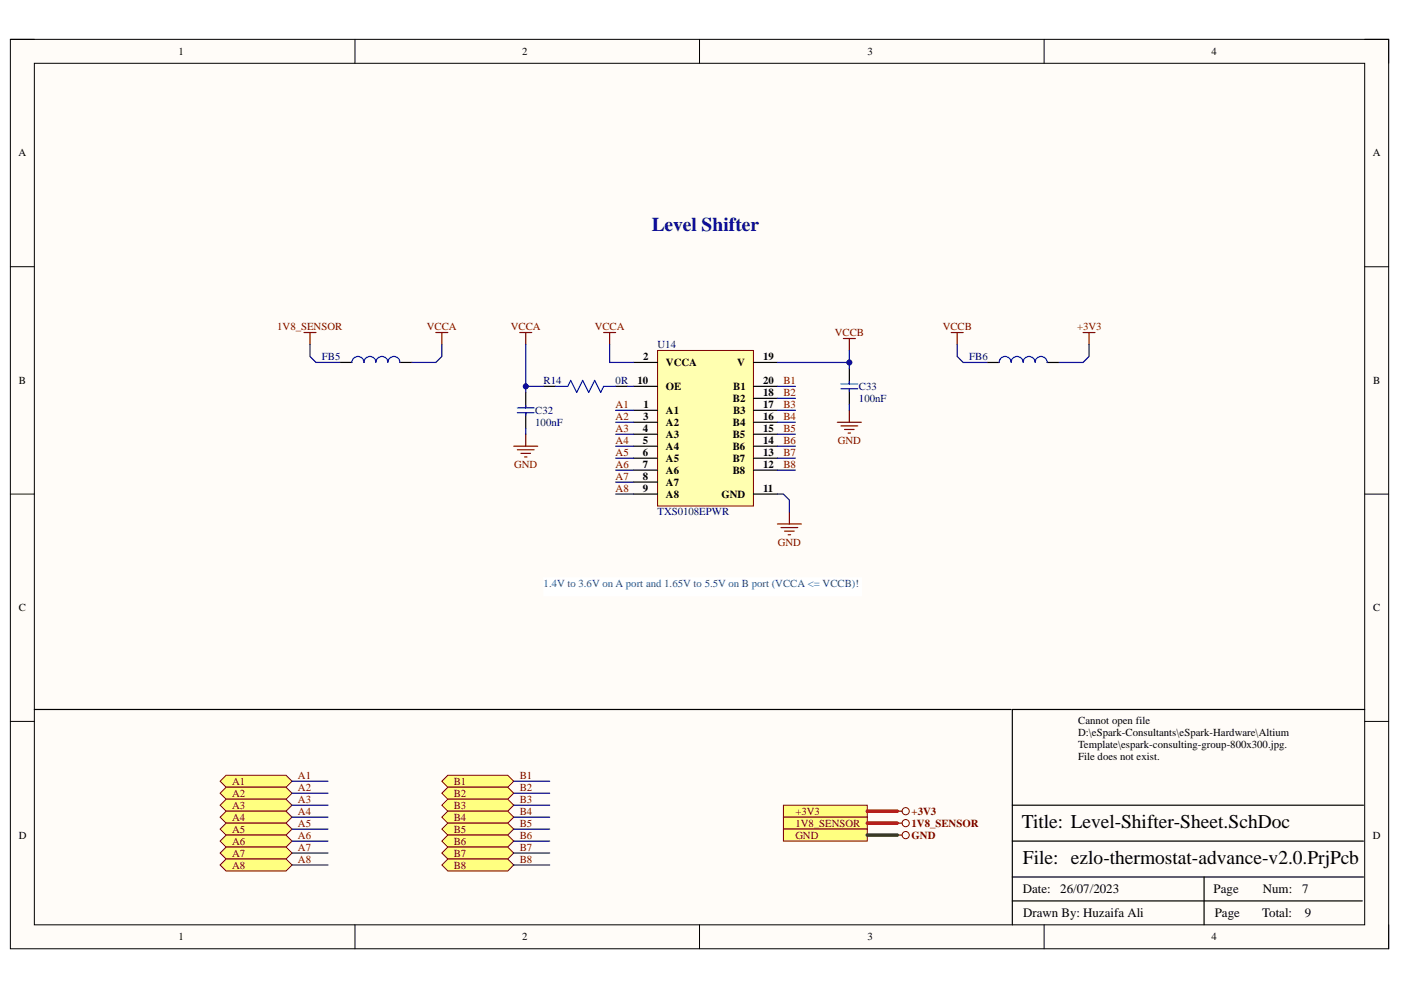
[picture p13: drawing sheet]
<svg xmlns="http://www.w3.org/2000/svg" width="297mm" height="210mm" viewBox="0 0 297 210" stroke-linecap="round" stroke-linejoin="round" font-family="sans-serif">
<defs><g id="words">
<text font-size="4.1" fill="#0b0b8e" x="138.2" y="49.1">Level Shifter</text>
<g font-size="4.1">
<text x="216.7" y="175.6">Title: Level-Shifter-Sheet.SchDoc</text>
<text x="216.9" y="183.3">File: ezlo-thermostat-advance-v2.0.PrjPcb</text>
</g>
<g font-size="2.7">
<text x="216.8" y="189.4">Date:</text>
<text x="224.8" y="189.4">26/07/2023</text>
<text x="257.3" y="189.4">Page</text>
<text x="267.7" y="189.4">Num:</text>
<text x="276.1" y="189.4">7</text>
<text x="216.9" y="194.4">Drawn By: Huzaifa Ali</text>
<text x="257.6" y="194.4">Page</text>
<text x="267.6" y="194.4">Total:</text>
<text x="276.6" y="194.4">9</text>
</g>
<g font-size="2.3">
<text x="37.8" y="11.6">1</text>
<text x="110.7" y="11.6">2</text>
<text x="183.9" y="11.6">3</text>
<text x="256.8" y="11.6">4</text>
<text x="3.9" y="33.2">A</text>
<text x="291" y="33.2">A</text>
<text x="136.4" y="76.3">2</text>
<text x="141.2" y="77.6">VCCA</text>
<text x="156.3" y="77.6">V</text>
<text x="161.8" y="76.3">19</text>
<text x="4" y="81.4">B</text>
<text x="135.2" y="81.4">10</text>
<text x="141.2" y="82.7">OE</text>
<text x="155.5" y="82.7">B1</text>
<text x="161.8" y="81.4">20</text>
<text x="161.8" y="83.9">18</text>
<text x="291.2" y="81.4">B</text>
<text x="136.4" y="89">3</text>
<text x="136.4" y="86.5">1</text>
<text x="141.2" y="87.7">A1</text>
<text x="155.4" y="85.2">B2</text>
<text x="155.4" y="87.7">B3</text>
<text x="161.8" y="89">16</text>
<text x="161.8" y="86.5">17</text>
<text x="136.3" y="91.6">4</text>
<text x="136.3" y="94.1">5</text>
<text x="141.2" y="90.3">A2</text>
<text x="141.2" y="92.8">A3</text>
<text x="141.2" y="95.4">A4</text>
<text x="155.4" y="95.4">B6</text>
<text x="155.4" y="92.8">B5</text>
<text x="155.4" y="90.3">B4</text>
<text x="161.8" y="94.1">14</text>
<text x="161.8" y="91.6">15</text>
<text x="136.3" y="99.2">7</text>
<text x="136.3" y="96.6">6</text>
<text x="136.3" y="101.7">8</text>
<text x="141.2" y="97.9">A5</text>
<text x="141.2" y="100.4">A6</text>
<text x="155.4" y="100.4">B8</text>
<text x="155.4" y="97.9">B7</text>
<text x="161.8" y="99.2">12</text>
<text x="161.8" y="96.6">13</text>
<text x="136.3" y="104.2">9</text>
<text x="141.2" y="103">A7</text>
<text x="141.2" y="105.5">A8</text>
<text x="152.9" y="105.5">GND</text>
<text x="161.8" y="104.2">11</text>
<text x="4" y="129.6">C</text>
<text x="291.2" y="129.6">C</text>
<text x="228.6" y="153.5">Cannot open file</text>
<text x="228.6" y="156">D:\eSpark-Consultants\eSpark-Hardware\Altium</text>
<text x="228.6" y="158.5">Template\espark-consulting-group-800x300.jpg.</text>
<text x="228.6" y="161.1">File does not exist.</text>
<text x="4" y="177.8">D</text>
<text x="291.1" y="177.8">D</text>
<text x="37.8" y="199.4">1</text>
<text x="110.7" y="199.4">2</text>
<text x="183.9" y="199.4">3</text>
<text x="256.8" y="199.4">4</text>
</g>
<g font-size="2.3" fill="#800000">
<text x="58.8" y="70">1V8_SENSOR</text>
<text x="90.5" y="70">VCCA</text>
<text x="108.3" y="70">VCCA</text>
<text x="126.1" y="70">VCCA</text>
<text x="177" y="71.3">VCCB</text>
<text x="199.9" y="70">VCCB</text>
<text x="228.4" y="70">+3V3</text>
<text x="166.1" y="81.4">B1</text>
<text x="166.1" y="83.9">B2</text>
<text x="130.5" y="86.5">A1</text>
<text x="130.5" y="89">A2</text>
<text x="166.1" y="86.5">B3</text>
<text x="166.1" y="89">B4</text>
<text x="130.5" y="91.6">A3</text>
<text x="130.5" y="94.1">A4</text>
<text x="166.1" y="91.6">B5</text>
<text x="166.1" y="94.1">B6</text>
<text x="177.6" y="94.1">GND</text>
<text x="109" y="99.2">GND</text>
<text x="130.5" y="96.6">A5</text>
<text x="130.5" y="99.2">A6</text>
<text x="130.5" y="101.7">A7</text>
<text x="166.1" y="96.6">B7</text>
<text x="166.1" y="99.2">B8</text>
<text x="130.5" y="104.2">A8</text>
<text x="164.9" y="115.7">GND</text>
<text x="49.2" y="166.4">A1</text>
<text x="63.2" y="165.1">A1</text>
<text x="63.2" y="167.6">A2</text>
<text x="96.2" y="166.4">B1</text>
<text x="110.2" y="165.1">B1</text>
<text x="110.2" y="167.6">B2</text>
<text x="49.2" y="168.9">A2</text>
<text x="49.2" y="171.5">A3</text>
<text x="63.2" y="170.2">A3</text>
<text x="63.2" y="172.7">A4</text>
<text x="96.2" y="168.9">B2</text>
<text x="96.2" y="171.5">B3</text>
<text x="110.2" y="170.2">B3</text>
<text x="110.2" y="172.7">B4</text>
<text x="168.6" y="172.7">+3V3</text>
<text x="193.3" y="172.7">+3V3</text>
<text x="49.2" y="174">A4</text>
<text x="49.2" y="176.5">A5</text>
<text x="49.2" y="179.1">A6</text>
<text x="63.2" y="175.3">A5</text>
<text x="63.2" y="177.8">A6</text>
<text x="96.2" y="174">B4</text>
<text x="96.2" y="176.5">B5</text>
<text x="96.2" y="179.1">B6</text>
<text x="110.2" y="175.3">B5</text>
<text x="110.2" y="177.8">B6</text>
<text x="168.6" y="175.3">1V8_SENSOR</text>
<text x="168.6" y="177.8">GND</text>
<text x="193.3" y="175.3">1V8_SENSOR</text>
<text x="193.3" y="177.8">GND</text>
<text x="49.2" y="181.6">A7</text>
<text x="49.2" y="184.1">A8</text>
<text x="63.2" y="180.3">A7</text>
<text x="63.2" y="182.9">A8</text>
<text x="96.2" y="181.6">B7</text>
<text x="96.2" y="184.1">B8</text>
<text x="110.2" y="180.3">B7</text>
<text x="110.2" y="182.9">B8</text>
</g>
<g font-size="2.3" fill="#000080">
<text x="68.2" y="76.3">FB5</text>
<text x="139.4" y="73.8">U14</text>
<text x="205.5" y="76.3">FB6</text>
<text x="115.3" y="81.4">R14</text>
<text x="130.5" y="81.4">0R</text>
<text x="182.1" y="82.7">C33</text>
<text x="113.5" y="87.7">C32</text>
<text x="182.1" y="85.2">100nF</text>
<text x="113.5" y="90.3">100nF</text>
<text x="139.4" y="109.3">TXS0108EPWR</text>
</g>
<text font-size="2.3" fill="#0b5394" x="115.3" y="124.5">1.4V to 3.6V on A port and 1.65V to 5.5V on B port (VCCA &lt;= VCCB)!</text>
</g></defs>
<path d="M2.2 8.3h292.2v192.9h-292.2z" fill-rule="evenodd" fill="#fffcf8"/>
<path d="M2.2 8.3h292.2v192.9h-292.2z" fill="none" stroke="#000" stroke-width=".21"/>
<path d="M7.3 13.4h282v182.7h-282z" fill-rule="evenodd" fill="#fffcf8"/>
<g fill="none" stroke="#000" stroke-width=".21">
<path d="M2.2 8.3h5.1M7.3 13.4h282v182.7h-282zM75.3 8.3v5.1M148.3 8.3v5.1M221.4 8.3v5.1M289.3 8.3h5.1v5.1M2.2 56.5h5.1M289.3 56.6h5.1M2.2 104.8h5.1M289.3 104.8h5.1M2.2 153h5.1M289.3 153h5.1"/>
<path d="M75.3 196.1v5.1M148.3 196.1v5.1M221.4 196.1v5.1M294.4 196.1v5.1"/>
</g>
<path d="M289.3 150.4h-74.7v45.7M214.6 178.3h74.5M214.6 170.7h74.5M214.6 191h74.2M214.6 185.9h74.5M255.3 185.9v10.2" fill="none" stroke="#000" stroke-width=".25"/>
<path d="M139.4 74.3h20.3v33h-20.3z" fill-rule="evenodd" fill="#ffffb0"/>
<path d="M139.4 74.3h20.3v33h-20.3z" fill="none" stroke="#800000" stroke-width=".21"/>
<g fill="none" stroke="#000" stroke-width=".25">
<path d="M72.1 76.8h2.5M84.8 76.8h2.5M134.3 76.8h5.1M159.7 76.8h5.1M180.1 78.1v3.3M209.3 76.9h2.5M222 76.9h2.5M111.5 83.2v3.3M111.5 87.5v3.3M115.3 81.9h2.5M130.5 81.9h2.6M134.3 89.5h5.1"/>
<path d="M134.3 87h5.1M134.3 81.9h5.1M134.3 99.7h5.1M134.3 97.1h5.1M134.3 94.6h5.1M134.3 92.1h5.1M159.7 89.5h5.1M159.7 87h5.1M159.7 81.9h5.1M159.7 99.7h5.1M159.7 97.1h5.1M159.7 94.6h5.1"/>
<path d="M159.7 92.1h5.1M159.7 84.5h5.1M180.1 82.4v3.3M134.3 104.8h5.1M134.3 102.2h5.1M159.7 104.8h5.1M7.3 150.4h207.1"/>
</g>
<path d="M74.6 76.8a1.27 1.27 0 0 1 1.3-1.2 1.27 1.27 0 0 1 1.3 1.2 1.27 1.27 0 0 1 1.2-1.2 1.27 1.27 0 0 1 1.3 1.2 1.27 1.27 0 0 1 1.3-1.2 1.27 1.27 0 0 1 1.2 1.2 1.27 1.27 0 0 1 1.3-1.2 1.27 1.27 0 0 1 1.3 1.2M211.8 76.9a1.27 1.27 0 0 1 1.3-1.3 1.27 1.27 0 0 1 1.3 1.3 1.27 1.27 0 0 1 1.2-1.3 1.27 1.27 0 0 1 1.3 1.3 1.27 1.27 0 0 1 1.3-1.3 1.27 1.27 0 0 1 1.3 1.3 1.27 1.27 0 0 1 1.2-1.3 1.27 1.27 0 0 1 1.3 1.3M109.7 86.5h3.5M109.7 87.5h3.5M111.5 86v.5M111.5 87.5v.5M117.8 81.9h2.6l.6-1.2 1.3 2.5 1.2-2.5 1.3 2.5 1.3-2.5 1.2 2.5 .7-1.3h2.5M178.3 81.4h3.6M178.3 82.4h3.6M180.1 80.9v.5M180.1 82.4v.5" fill="none" stroke="#00f" stroke-width=".25"/>
<g fill="none" stroke="#800000" stroke-width=".25">
<path d="M64.5 70.5h2.5M65.7 70.5v2.5M92.4 70.5h2.5M93.7 70.5v2.5M110.2 70.5h2.5M111.5 70.5v2.5M128 70.5h2.5M129.3 70.5v2.5M178.8 71.8h2.5M180.1 71.8v2.5M201.7 70.5h2.5M202.9 70.5v2.5"/>
<path d="M229.6 70.5h2.6M230.9 70.5v2.5M108.9 94.6h5.1M109.7 95.4h3.5M110.5 96.1h2M111.2 96.9h.5M111.5 92.1v2.5M177.5 89.5h5.1M178.3 90.3h3.6M179.1 91.1h2M179.8 91.8h.5M180.1 87v2.5"/>
<path d="M164.8 111.1h5.1M165.6 111.9h3.5M166.4 112.6h2M167.1 113.4h.5M167.4 108.6v2.5"/>
</g>
<path d="M166.1 170.7h17.8v2.6h-17.8z" fill-rule="evenodd" fill="#ffff80"/>
<path d="M166.1 170.7h17.8v2.6h-17.8z" fill="none" stroke="#800000" stroke-width=".21"/>
<path d="M166.1 173.3h17.8v2.5h-17.8z" fill-rule="evenodd" fill="#ffff80"/>
<g fill="none" stroke="#800000" stroke-width=".21">
<path d="M166.1 173.3h17.8v2.5h-17.8z"/>
<circle cx="192" cy="172" r=".76"/>
<circle cx="192" cy="174.5" r=".76"/>
</g>
<path d="M190.2 172h1.1M190.2 174.5h1.1" fill="none" stroke="#800000" stroke-width=".25"/>
<path d="M166.1 175.8h17.8v2.5h-17.8z" fill-rule="evenodd" fill="#ffff80"/>
<g fill="none" stroke="#800000" stroke-width=".21">
<path d="M166.1 175.8h17.8v2.5h-17.8z"/>
<circle cx="192" cy="177.1" r=".76"/>
</g>
<path d="M190.2 177.1h1.1" fill="none" stroke="#800000" stroke-width=".25"/>
<path d="M46.7 165.6l1.2-1.2h12.7l1.3 1.2-1.3 1.3h-12.7z" fill-rule="evenodd" fill="#ffff80"/>
<path d="M46.7 165.6l1.2-1.2h12.7l1.3 1.2-1.3 1.3h-12.7z" fill="none" stroke="#800000" stroke-width=".21"/>
<path d="M47.9 166.9h12.7l1.3 1.3-1.3 1.2h-12.7l-1.2-1.2z" fill-rule="evenodd" fill="#ffff80"/>
<path d="M47.9 166.9h12.7l1.3 1.3-1.3 1.2h-12.7l-1.2-1.2z" fill="none" stroke="#800000" stroke-width=".21"/>
<path d="M47.9 169.4h12.7l1.3 1.3-1.3 1.3h-12.7l-1.2-1.3z" fill-rule="evenodd" fill="#ffff80"/>
<path d="M47.9 169.4h12.7l1.3 1.3-1.3 1.3h-12.7l-1.2-1.3z" fill="none" stroke="#800000" stroke-width=".21"/>
<path d="M46.7 173.3l1.2-1.3h12.7l1.3 1.3-1.3 1.2h-12.7z" fill-rule="evenodd" fill="#ffff80"/>
<path d="M46.7 173.3l1.2-1.3h12.7l1.3 1.3-1.3 1.2h-12.7z" fill="none" stroke="#800000" stroke-width=".21"/>
<path d="M46.7 175.8l1.2-1.3h12.7l1.3 1.3-1.3 1.3h-12.7z" fill-rule="evenodd" fill="#ffff80"/>
<path d="M46.7 175.8l1.2-1.3h12.7l1.3 1.3-1.3 1.3h-12.7z" fill="none" stroke="#800000" stroke-width=".21"/>
<path d="M47.9 177.1h12.7l1.3 1.2-1.3 1.3h-12.7l-1.2-1.3z" fill-rule="evenodd" fill="#ffff80"/>
<path d="M47.9 177.1h12.7l1.3 1.2-1.3 1.3h-12.7l-1.2-1.3z" fill="none" stroke="#800000" stroke-width=".21"/>
<path d="M46.7 180.9l1.2-1.3h12.7l1.3 1.3-1.3 1.2h-12.7z" fill-rule="evenodd" fill="#ffff80"/>
<path d="M46.7 180.9l1.2-1.3h12.7l1.3 1.3-1.3 1.2h-12.7z" fill="none" stroke="#800000" stroke-width=".21"/>
<path d="M46.7 183.4l1.2-1.3h12.7l1.3 1.3-1.3 1.3h-12.7z" fill-rule="evenodd" fill="#ffff80"/>
<path d="M46.7 183.4l1.2-1.3h12.7l1.3 1.3-1.3 1.3h-12.7z" fill="none" stroke="#800000" stroke-width=".21"/>
<path d="M93.7 165.6l1.2-1.2h12.8l1.2 1.2-1.2 1.3h-12.8z" fill-rule="evenodd" fill="#ffff80"/>
<path d="M93.7 165.6l1.2-1.2h12.8l1.2 1.2-1.2 1.3h-12.8z" fill="none" stroke="#800000" stroke-width=".21"/>
<path d="M94.9 166.9h12.8l1.2 1.3-1.2 1.2h-12.8l-1.2-1.2z" fill-rule="evenodd" fill="#ffff80"/>
<path d="M94.9 166.9h12.8l1.2 1.3-1.2 1.2h-12.8l-1.2-1.2z" fill="none" stroke="#800000" stroke-width=".21"/>
<path d="M94.9 169.4h12.8l1.2 1.3-1.2 1.3h-12.8l-1.2-1.3z" fill-rule="evenodd" fill="#ffff80"/>
<path d="M94.9 169.4h12.8l1.2 1.3-1.2 1.3h-12.8l-1.2-1.3z" fill="none" stroke="#800000" stroke-width=".21"/>
<path d="M93.7 173.3l1.2-1.3h12.8l1.2 1.3-1.2 1.2h-12.8z" fill-rule="evenodd" fill="#ffff80"/>
<path d="M93.7 173.3l1.2-1.3h12.8l1.2 1.3-1.2 1.2h-12.8z" fill="none" stroke="#800000" stroke-width=".21"/>
<path d="M93.7 175.8l1.2-1.3h12.8l1.2 1.3-1.2 1.3h-12.8z" fill-rule="evenodd" fill="#ffff80"/>
<path d="M93.7 175.8l1.2-1.3h12.8l1.2 1.3-1.2 1.3h-12.8z" fill="none" stroke="#800000" stroke-width=".21"/>
<path d="M94.9 177.1h12.8l1.2 1.2-1.2 1.3h-12.8l-1.2-1.3z" fill-rule="evenodd" fill="#ffff80"/>
<path d="M94.9 177.1h12.8l1.2 1.2-1.2 1.3h-12.8l-1.2-1.3z" fill="none" stroke="#800000" stroke-width=".21"/>
<path d="M93.7 180.9l1.2-1.3h12.8l1.2 1.3-1.2 1.2h-12.8z" fill-rule="evenodd" fill="#ffff80"/>
<path d="M93.7 180.9l1.2-1.3h12.8l1.2 1.3-1.2 1.2h-12.8z" fill="none" stroke="#800000" stroke-width=".21"/>
<path d="M93.7 183.4l1.2-1.3h12.8l1.2 1.3-1.2 1.3h-12.8z" fill-rule="evenodd" fill="#ffff80"/>
<path d="M93.7 183.4l1.2-1.3h12.8l1.2 1.3-1.2 1.3h-12.8z" fill="none" stroke="#800000" stroke-width=".21"/>
<path d="M115.3 122.5h67.3v3.8h-67.3z" fill-rule="evenodd" fill="#fff"/>
<path d="M115.3 122.5h67.3v3.8h-67.3z" fill="none" stroke="#fff" stroke-width=".21"/>
<g fill="none" stroke="#000080" stroke-width=".25">
<path d="M65.7 73v2.6l1.3 1.2h5.1M93.7 73v2.6l-1.3 1.2h-5.1M111.5 73v8.9h3.8M202.9 73v2.6l1.3 1.3h5.1M230.9 73v2.6l-1.3 1.3h-5.1M130.5 87h3.8M130.5 89.5h3.8M130.5 92.1h3.8M130.5 94.6h3.8M130.5 97.1h3.8M130.5 99.7h3.8M133.1 81.9h1.2"/>
<path d="M164.8 81.9h3.8M164.8 87h3.8M164.8 89.5h3.8M164.8 92.1h3.8M164.8 94.6h3.8M164.8 97.1h3.8M164.8 99.7h3.8M164.8 84.5h3.8M130.5 102.2h3.8M130.5 104.8h3.8M164.8 104.8h1.3l1.3 1.2v2.6M61.9 165.6h7.6"/>
<path d="M61.9 168.2h7.6M61.9 170.7h7.6M61.9 173.3h7.6M61.9 175.8h7.6M61.9 178.3h7.6M108.9 165.6h7.6M108.9 168.2h7.6M108.9 170.7h7.6M108.9 173.3h7.6M108.9 175.8h7.6M108.9 178.3h7.6M61.9 180.9h7.6"/>
<path d="M61.9 183.4h7.6M108.9 180.9h7.6M108.9 183.4h7.6"/>
</g>
<path d="M183.9 172h6.3M183.9 174.5h6.3" fill="none" stroke="#f00" stroke-width=".76"/>
<path d="M183.9 177.1h6.3" fill="none" stroke="#274e13" stroke-width=".76"/>
<circle cx="111.5" cy="81.9" r=".51" fill="#000080"/>
<circle cx="111.5" cy="81.9" r=".51" fill="none" stroke="#000080" stroke-width=".21"/>
<path d="M129.3 73v3.8h5M111.5 81.9v1.3M111.5 90.8v1.3" fill="none" stroke="#000080" stroke-width=".25"/>
<circle cx="111.5" cy="81.9" r=".51" fill="#000080"/>
<circle cx="111.5" cy="81.9" r=".51" fill="none" stroke="#000080" stroke-width=".21"/>
<path d="M180.1 74.3v2.6h-15.3" fill="none" stroke="#000080" stroke-width=".25"/>
<circle cx="180.1" cy="76.9" r=".51" fill="#000080"/>
<circle cx="180.1" cy="76.9" r=".51" fill="none" stroke="#000080" stroke-width=".21"/>
<path d="M180.1 76.9v1.2" fill="none" stroke="#000080" stroke-width=".25"/>
<circle cx="180.1" cy="76.9" r=".51" fill="#000080"/>
<circle cx="180.1" cy="76.9" r=".51" fill="none" stroke="#000080" stroke-width=".21"/>
<path d="M180.1 85.7v1.3" fill="none" stroke="#000080" stroke-width=".25"/>
<use href="#words"/>
</svg>
